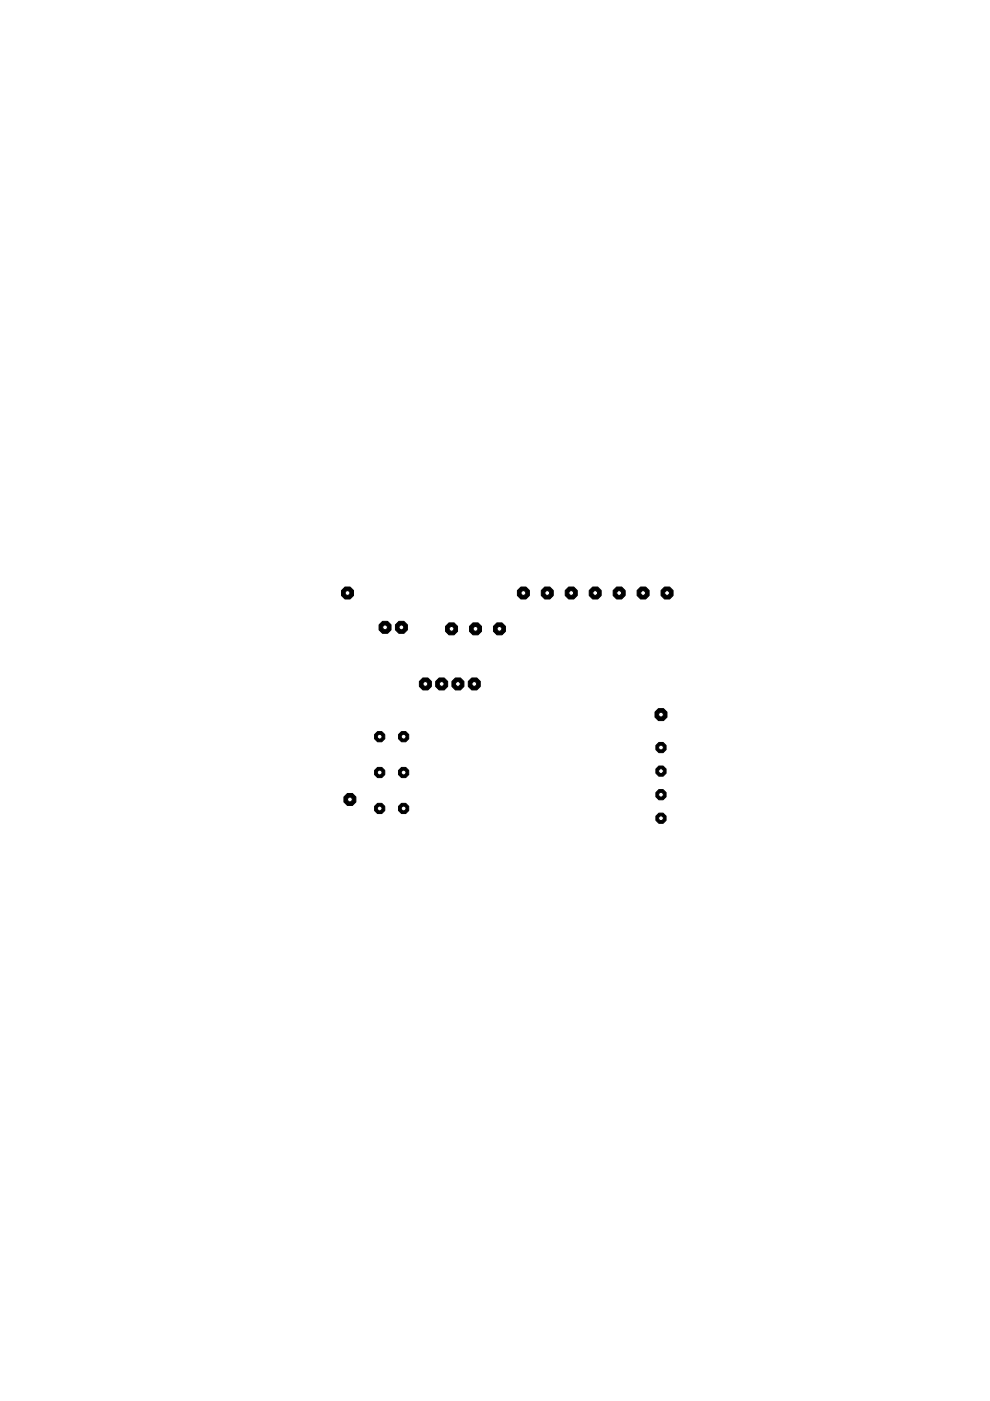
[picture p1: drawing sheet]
<svg xmlns="http://www.w3.org/2000/svg" width="210mm" height="297mm" viewBox="0 0 210 297" stroke-linecap="round" stroke-linejoin="round" font-family="sans-serif">
<circle cx="73.7" cy="125.7" r="1.38" fill="#000" stroke="#000" stroke-width=".21"/>
<circle cx="73.7" cy="125.7" r=".51" fill="#fff" stroke="#000" stroke-width=".21"/>
<circle cx="74.2" cy="169.5" r="1.38" fill="#000" stroke="#000" stroke-width=".21"/>
<circle cx="74.2" cy="169.5" r=".51" fill="#fff" stroke="#000" stroke-width=".21"/>
<circle cx="140.1" cy="163.5" r="1.17" fill="#000" stroke="#000" stroke-width=".21"/>
<circle cx="140.1" cy="163.5" r=".51" fill="#fff" stroke="#000" stroke-width=".21"/>
<circle cx="140.1" cy="158.5" r="1.17" fill="#000" stroke="#000" stroke-width=".21"/>
<circle cx="140.1" cy="158.5" r=".51" fill="#fff" stroke="#000" stroke-width=".21"/>
<circle cx="81.6" cy="133" r="1.38" fill="#000" stroke="#000" stroke-width=".21"/>
<circle cx="81.6" cy="133" r=".51" fill="#fff" stroke="#000" stroke-width=".21"/>
<circle cx="85.1" cy="133" r="1.38" fill="#000" stroke="#000" stroke-width=".21"/>
<circle cx="85.1" cy="133" r=".51" fill="#fff" stroke="#000" stroke-width=".21"/>
<circle cx="97.1" cy="145" r="1.38" fill="#000" stroke="#000" stroke-width=".21"/>
<circle cx="97.1" cy="145" r=".51" fill="#fff" stroke="#000" stroke-width=".21"/>
<circle cx="93.6" cy="145" r="1.38" fill="#000" stroke="#000" stroke-width=".21"/>
<circle cx="93.6" cy="145" r=".51" fill="#fff" stroke="#000" stroke-width=".21"/>
<circle cx="90.2" cy="145" r="1.38" fill="#000" stroke="#000" stroke-width=".21"/>
<circle cx="90.2" cy="145" r=".51" fill="#fff" stroke="#000" stroke-width=".21"/>
<circle cx="100.6" cy="145" r="1.38" fill="#000" stroke="#000" stroke-width=".21"/>
<circle cx="100.6" cy="145" r=".51" fill="#fff" stroke="#000" stroke-width=".21"/>
<circle cx="141.4" cy="125.7" r="1.38" fill="#000" stroke="#000" stroke-width=".21"/>
<circle cx="141.4" cy="125.7" r=".51" fill="#fff" stroke="#000" stroke-width=".21"/>
<circle cx="136.4" cy="125.7" r="1.38" fill="#000" stroke="#000" stroke-width=".21"/>
<circle cx="136.4" cy="125.7" r=".51" fill="#fff" stroke="#000" stroke-width=".21"/>
<circle cx="131.3" cy="125.7" r="1.38" fill="#000" stroke="#000" stroke-width=".21"/>
<circle cx="131.3" cy="125.7" r=".51" fill="#fff" stroke="#000" stroke-width=".21"/>
<circle cx="126.2" cy="125.7" r="1.38" fill="#000" stroke="#000" stroke-width=".21"/>
<circle cx="126.2" cy="125.7" r=".51" fill="#fff" stroke="#000" stroke-width=".21"/>
<circle cx="121.1" cy="125.7" r="1.38" fill="#000" stroke="#000" stroke-width=".21"/>
<circle cx="121.1" cy="125.7" r=".51" fill="#fff" stroke="#000" stroke-width=".21"/>
<circle cx="116" cy="125.7" r="1.38" fill="#000" stroke="#000" stroke-width=".21"/>
<circle cx="116" cy="125.7" r=".51" fill="#fff" stroke="#000" stroke-width=".21"/>
<circle cx="111" cy="125.7" r="1.38" fill="#000" stroke="#000" stroke-width=".21"/>
<circle cx="111" cy="125.7" r=".51" fill="#fff" stroke="#000" stroke-width=".21"/>
<circle cx="80.5" cy="163.8" r="1.17" fill="#000" stroke="#000" stroke-width=".21"/>
<circle cx="80.5" cy="163.8" r=".51" fill="#fff" stroke="#000" stroke-width=".21"/>
<circle cx="140.1" cy="168.5" r="1.17" fill="#000" stroke="#000" stroke-width=".21"/>
<circle cx="140.1" cy="168.5" r=".51" fill="#fff" stroke="#000" stroke-width=".21"/>
<circle cx="140.1" cy="173.5" r="1.17" fill="#000" stroke="#000" stroke-width=".21"/>
<circle cx="140.1" cy="173.5" r=".51" fill="#fff" stroke="#000" stroke-width=".21"/>
<circle cx="85.6" cy="156.2" r="1.17" fill="#000" stroke="#000" stroke-width=".21"/>
<circle cx="85.6" cy="156.2" r=".51" fill="#fff" stroke="#000" stroke-width=".21"/>
<circle cx="80.5" cy="156.2" r="1.17" fill="#000" stroke="#000" stroke-width=".21"/>
<circle cx="80.5" cy="156.2" r=".51" fill="#fff" stroke="#000" stroke-width=".21"/>
<circle cx="140.1" cy="151.5" r="1.38" fill="#000" stroke="#000" stroke-width=".21"/>
<circle cx="140.1" cy="151.5" r=".51" fill="#fff" stroke="#000" stroke-width=".21"/>
<circle cx="85.6" cy="171.4" r="1.17" fill="#000" stroke="#000" stroke-width=".21"/>
<circle cx="85.6" cy="171.4" r=".51" fill="#fff" stroke="#000" stroke-width=".21"/>
<circle cx="80.5" cy="171.4" r="1.17" fill="#000" stroke="#000" stroke-width=".21"/>
<circle cx="80.5" cy="171.4" r=".51" fill="#fff" stroke="#000" stroke-width=".21"/>
<circle cx="85.6" cy="163.8" r="1.17" fill="#000" stroke="#000" stroke-width=".21"/>
<circle cx="85.6" cy="163.8" r=".51" fill="#fff" stroke="#000" stroke-width=".21"/>
<circle cx="105.9" cy="133.3" r="1.38" fill="#000" stroke="#000" stroke-width=".21"/>
<circle cx="105.9" cy="133.3" r=".51" fill="#fff" stroke="#000" stroke-width=".21"/>
<circle cx="100.8" cy="133.3" r="1.38" fill="#000" stroke="#000" stroke-width=".21"/>
<circle cx="100.8" cy="133.3" r=".51" fill="#fff" stroke="#000" stroke-width=".21"/>
<circle cx="95.7" cy="133.3" r="1.38" fill="#000" stroke="#000" stroke-width=".21"/>
<circle cx="95.7" cy="133.3" r=".51" fill="#fff" stroke="#000" stroke-width=".21"/>
</svg>
